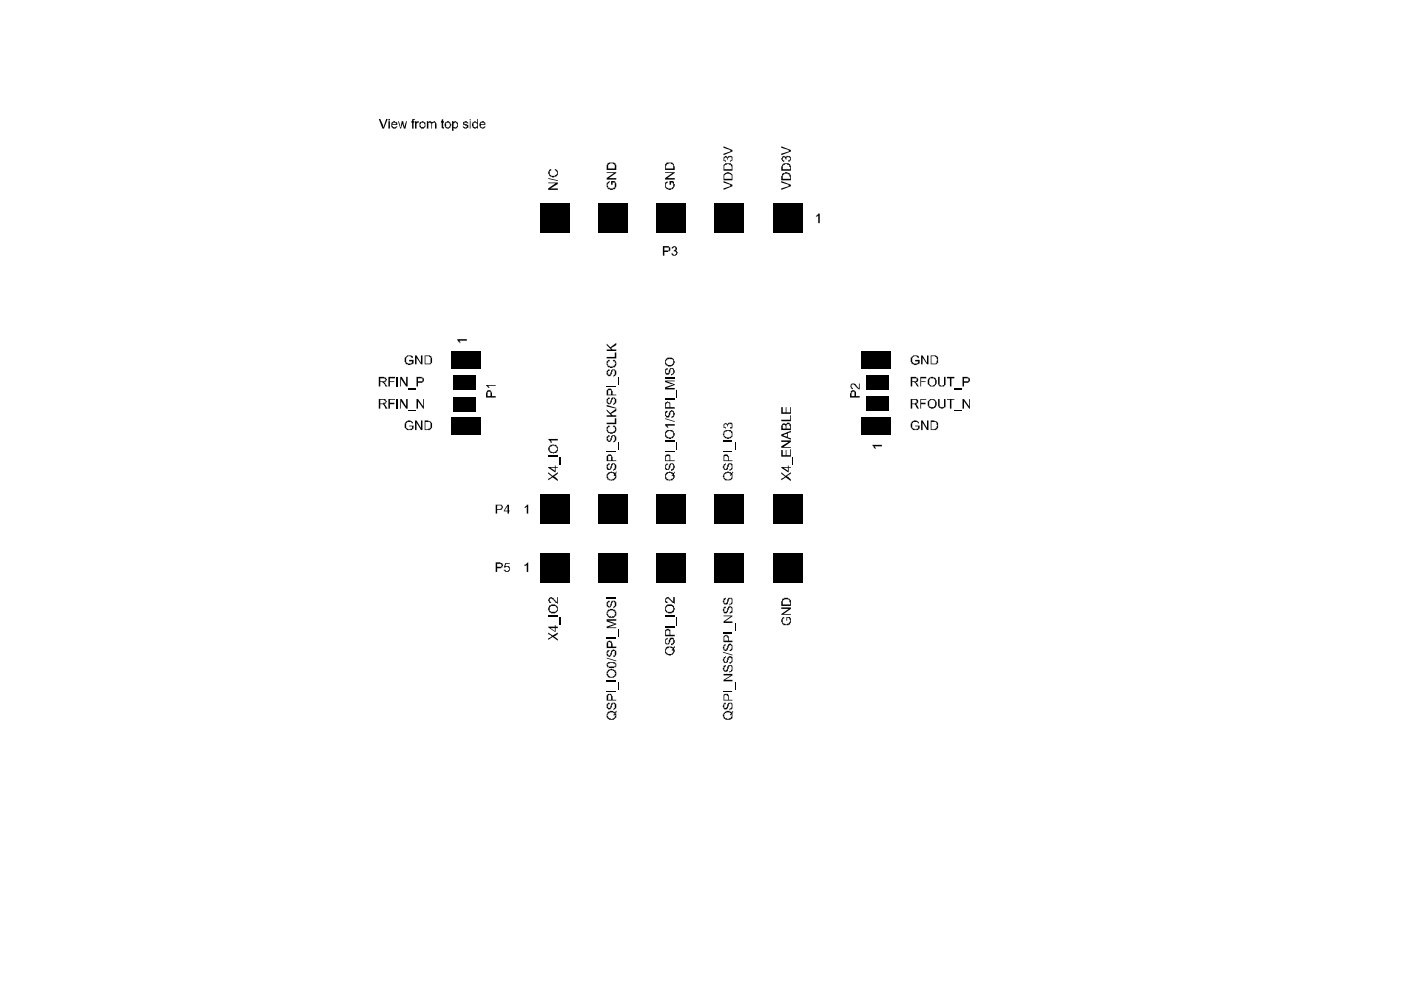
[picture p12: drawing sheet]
<svg xmlns="http://www.w3.org/2000/svg" width="297mm" height="210mm" viewBox="0 0 297 210" stroke-linecap="round" stroke-linejoin="round" font-family="sans-serif">
<g fill="#000">
<path d="M80.3 25.2h.3l.7 1.4v.3l.6-1.7h.3l-.8 2.1h-.3zM84.4 25.7h.1l.4 1.2h.1l.2-1.2h.3l.3 1.2 .3-1.2h.2l-.3 1.6h-.4l-.3-1.1-.3 1.1h-.1zM87.4 25.4l.1-.2h.5v.2h-.3v.3h.1v.3h-.1v1.3h-.3v-1.3h-.2zM88 25.7h.3v.3l.2-.3h.3v.3l-.5 .2v1.1h-.3zM90.5 25.7h.3v.3a.4 .4 0 0 1 .4-.3 .4 .4 0 0 1 .4 .3v-.1h.3v-.2l.5 .2v.3h.1v1.1h-.3v-1.3h-.4v.2h-.2v1.1h-.2v-1.1h-.1v-.2h-.5v1.3h-.3zM93.6 25.4l.4-.2v.5h.1v.3h-.1v.9h.1v.4l-.5-.2v-1.1h-.1zM98.2 25.9l.8-.2 .1 .3h.2v.2l-1-.2 .2 .3 .8 .2v.6h-.2a.6 .6 0 0 1-.9-.2v-.1h-.2h.3v.1h.4v.2l.3-.2v-.3l-.8-.1zM116.4 36l.5-.1v.3h-.4v.3a.63 .63 0 0 0 .8 .8 .78 .78 0 0 0 .8-.8l-.1-.3-.4-.2v-.3v.2a.59 .59 0 0 1 .7 .8v.1a.6 .6 0 0 1-.8 .6v.2h-.5v-.2a.85 .85 0 0 1-.8-1.1h.2zM116.2 38.7h2.1v.3l-1.6 1h1.6v.3h-2.1v-.3l1.6-1.1h-1.6zM116.2 37.8l2.1 .4v.2l-2.1-.5zM128.8 38.7l.3-.2v-.1h.2v.3a.81 .81 0 0 0-.4 1.1h.4v.2a.85 .85 0 0 0 1-.5v-.8h-.4v.5h-.3v-.8h.7v.1h.2v.4h.2v.7h-.2v.4h-.2a.9 .9 0 0 1-1.2 .1l-.3-.1v-.4h-.2v-.7h.2zM128.6 36.5h2.1v.2l-1.6 1.1h1.6v.3h-2.1v-.3l1.6-1.1h-1.6z"/>
<path d="M141 38.7l.5-.2v-.1l.1 .3h-.1a.67 .67 0 0 0-.3 .7 .67 .67 0 0 0 .6 .6h.3a.59 .59 0 0 0 .6-.8l-.1-.5h-.3v.5h-.3v-.8h.7l.2 .5a.6 .6 0 0 1-.2 .9l-.1 .3h-.3v.2h-.5l-.2-.2a.59 .59 0 0 1-.6-.8zM141 36.5h2.1v.2l-1.6 1.1h1.6v.3h-2.1v-.3l1.6-1.1h-1.6zM153.4 33.4l.3-.2v-.1h.3l.2 .3h.1a.5 .5 0 0 1 .7-.3 .5 .5 0 0 1 .3 .6v.3l-.5 .3v-.3h.3v-.2a.41 .41 0 0 0-.1-.4 .41 .41 0 0 0-.5 0l-.2 .4h-.1l-.2-.4-.4 .1v.5h.3v.3l-.5-.1zM153.4 38.4l1.9 .8v.3l-1.9 .8v-.3l1.4-.5v-.2h.3h-.3v-.1l-1.4-.5zM153.4 31l1.9 .8v.3l-1.9 .8v-.3l1.7-.6h-.3v-.2l-1.4-.5zM165.8 33.2l.5-.1 .3 .1v.2a.6 .6 0 0 1 .7-.3 .6 .6 0 0 1 .4 .7l-.3 .5h-.2l-.1-.3 .4-.2-.1-.4a.41 .41 0 0 0-.5 0 .41 .41 0 0 0-.2 .4h-.1l-.2-.4a.35 .35 0 0 0-.4 .1 .35 .35 0 0 0 .1 .5h.2v.3a.82 .82 0 0 1-.7-.8h.2zM165.6 38.4l2.1 .8v.3l-2.1 .8v-.3l1.9-.7-1.9-.6zM165.6 31l2.1 .8v.3l-2.1 .8v-.3l1.9-.6-1.9-.7zM142.4 52.5l.5-.3a.59 .59 0 0 1 .6 .8l-.3 .1 .5 .3a.78 .78 0 0 1-.8 .8h-.3l-.2-.5h-.1l.3-.1a.42 .42 0 0 0 .5 .4 .42 .42 0 0 0 .3-.6h-.2v-.1h-.5a.55 .55 0 0 0 .5-.4 .55 .55 0 0 0-.1-.6l-.5 .3v.2zM173 45.8h.2l.3-.5h.3v2h-.3v-1.5l-.5 .1v.2zM85.8 75.8l.3-.1a.81 .81 0 0 1 1.1-.3l.3 .1-.1 .5a.67 .67 0 0 0-.9-.5 .67 .67 0 0 0-.4 1v.3a.97 .97 0 0 0 1.3 .1v-.3h-.7v-.3h1v.8l-.6 .1v.2l-1-.2-.1-.4h-.2zM88 75.4h.3l1 1.5v-1.5h.3v1.8h-.3l-1-1.4v1.4h-.3z"/>
<path d="M96.9 71.9h2.1v.3h-1.6l.2 .5h.1h-.3v-.2l-.3-.1zM128.6 78.7l.3-.2v-.2h.4v.4h-.4v.3h-.1l.1 .4h.5l.2-.7a.5 .5 0 0 1 .4-.4 .5 .5 0 0 1 .5 .4h.2a.84 .84 0 0 1-.5 1l-.2 .2v-.3a.67 .67 0 0 0 .2-1.1h-.3l-.2 .5a.63 .63 0 0 1-.8 .7v-.1a.7 .7 0 0 1-.3-.9zM128.6 76.6l.3-.1v-.2h.4v.3h-.4l-.1 .5a.89 .89 0 0 0 .8 .6 .89 .89 0 0 0 .9-.6l-.2-.5-.4-.1 .1-.2a.59 .59 0 0 1 .7 .8 .63 .63 0 0 1-.8 .8v.1h-.5l-.6-.3v-.3h-.2zM128.6 72.9l.8 .7 1.3-.9v.5l-1.1 .6 .3 .3h.8v.3h-2.1v-.3h1l-1-.9zM128.6 75.7h1.7v-1h.4v1.3h-2.1zM141 78.3l.3-.1v-.2h.2l.1 .3h-.1a.4 .4 0 0 0-.3 .4 .4 .4 0 0 0 .3 .4v.2v-.2l.3-.1v-.5h.2l.1-.5h.6l.2 .3a.65 .65 0 0 1 .1 .7 .65 .65 0 0 1-.6 .4v.2h-.1v-.3h.1a.7 .7 0 0 0 .3-1h-.1v-.1l-.5 .1-.1 1a.6 .6 0 0 1-1-.2zM193.1 75.8l.3-.1a.81 .81 0 0 1 1.1-.3l.3 .1-.1 .5a.67 .67 0 0 0-.9-.5 .67 .67 0 0 0-.4 1 .6 .6 0 0 0 .8 .6h.3l.2-.5h-.7v-.3h1v.8l-.5 .1a.79 .79 0 0 1-1.1-.1h-.2v-.3h-.1zM195.3 75.4h.3l.9 1.5v-1.5h.4v1.8h-.4l-.9-1.4v1.4h-.3zM82.4 79.9h1.4v.3h-1.1v.6h.9v.2h-.9v.9h-.3zM82.4 84.6h1.4v.2h-1.1v.6h.9v.3h-.9v.9h-.3zM84.9 79.9h.3l.9 1.6v-1.6h.3v2h-.3l-1.1-1.5v1.5h-.1zM84.9 84.6h.3l.9 1.6v-1.6h.3v2h-.3l-1.1-1.5v1.5h-.1z"/>
<path d="M86.6 82.3h1.6v.3h-1.6zM86.6 87h1.6v.1h-1.6zM86 89.5l.4-.2v-.2h.7v.2l.4 .2v.3l-.3-.2v-.1a.79 .79 0 0 0-1.1 .6v.3a.6 .6 0 0 0 .8 .6l.5-.1v-.5h-.7v-.2h1v.7h-.2a.81 .81 0 0 1-1.1 .3l-.3-.2v-.1a.81 .81 0 0 1-.3-1.1h.2zM88 89.1h.3l1 1.6v-1.6h.3v2.1h-.3l-1-1.6v1.6h-.3zM88.3 84.6h.3l1.1 1.6v-1.6h.2v2h-.2l-1.1-1.5v1.5h-.3zM103.1 81.6h2v.2h-1.6l.3 .5h-.3zM116.2 93.1h2.1v.3h-1.6h.2l.1 .3v.1h-.3v-.3l-.5-.3zM118.6 97h.3v1.5h-.3zM128.6 98.5l.3-.1v-.2h.4v.3h-.4v.4h-.1l.1 .4 .4 .2v-.2h.1v-.4h.2v-.5l.4-.2a.59 .59 0 0 1 .7 .8l-.2 .6-.5 .2v-.3a.7 .7 0 0 0 .3-1l-.3-.1-.3 .5a.63 .63 0 0 1-.8 .7h-.1l-.2-.3zM128.6 92.6l.3-.2v-.1h.4v.3h-.4v.3h-.1l.3 .6 .3-.1 .2-.8a.5 .5 0 0 1 .4-.3 .5 .5 0 0 1 .5 .3h.2a.84 .84 0 0 1-.5 1.1l-.2 .1v-.3a.7 .7 0 0 0 .3-.9l-.4-.2-.2 .5a.63 .63 0 0 1-.8 .8v-.2a.7 .7 0 0 1-.3-.9zM128.6 90.6l.3-.2v-.2h.4v.4h-.4v.3h-.1a.78 .78 0 0 0 .8 .8h.4l.5-.7-.2-.4-.4-.2 .1-.2a.59 .59 0 0 1 .7 .8 .59 .59 0 0 1-.7 .8 .75 .75 0 0 1-1.1-.1h-.1l-.2-.4zM128.6 84.6l.3-.2v-.1h.4v.3h-.4v.3h-.1l.1 .5 .4 .1v-.1h.1v-.5h.2v-.5l.3-.1a.72 .72 0 0 1 .8 .6 .72 .72 0 0 1-.5 .8v.2h-.2v-.4a.7 .7 0 0 0 .3-.9l-.3-.2-.3 .5a.63 .63 0 0 1-.8 .8 1.03 1.03 0 0 1-.3-1.1z"/>
<path d="M128.6 86.8l.8 .8 1.3-1v.5l-1.1 .6 .3 .4h.8v.3h-2.1v-.3h1l-1-1zM128.6 89.6h1.7v-.9h.4v1.2h-2.1zM128.6 85.9l2.1 .6v.1l-2.1-.4zM131 93.8h.1v1.6h-.1zM131 79.9h.1v1.6h-.1zM141 98.5h.2l.1-.3h.2l.1 .3h-.1a.48 .48 0 0 0-.3 .6 .48 .48 0 0 0 .4 .4v-.2h.2l.2-.9h.1v-.2h.5a.82 .82 0 0 1 .4 .9 .82 .82 0 0 1-.7 .7v-.3h.1a.7 .7 0 0 0 .3-1l-.4-.1-.3 1.1h-.2v.1h-.5a.81 .81 0 0 1-.3-1.1zM141 87.3h.2v-.2l.4 .2-.4 .3v.3a.31 .31 0 0 0 .3 .3 .31 .31 0 0 0 .3-.3 .81 .81 0 0 1 .8-.9v.1h.1a.76 .76 0 0 1 0 1.3v.1h-.4v-.1a.62 .62 0 0 0 .5-.5 .62 .62 0 0 0-.2-.6l-.5 .1-.1 .8a.4 .4 0 0 1-.4 .3 .4 .4 0 0 1-.4-.3h-.2zM141 89.9h2.1v.3h-1.6l.1 .5h.2h-.3l-.3-.5h-.2zM141 88.7l2.1 .6v.2l-2.1-.7zM141 80.7h2.1v.1h-1.8l1.8 .7v.1l-1.8 .7h1.8v.3h-2.1v-.5l1.7-.5-1.7-.6zM143.4 93.8h.1v1.6h-.1zM143.4 82.7h.1v1.6h-.1z"/>
<path d="M153.4 98.5l.5-.3v.3l-.3 .2v.6h.1v.2l.5-.3v-.3a.65 .65 0 0 1 .9-.7l.2 .5a.84 .84 0 0 1-.5 1.1h-.1v-.3a.57 .57 0 0 0 .5-.5 .57 .57 0 0 0-.4-.6l-.3 .1v.5h-.2v.5h-.1v.1h-.6v-.1h-.2v-.3h-.1zM153.4 95.7h1.9v.2h-1.9zM153.4 93.4h1.9v.3h-1.9zM153.4 89.9l.5-.3v.2l.4 .1a.5 .5 0 0 1 .7-.3 .5 .5 0 0 1 .3 .6v.5l-.5 .2v-.3h.3v-.7l-.4-.1v.1l-.4 .2v.3h-.1l-.2-.5h-.3l-.1 .2v.5h.3v.3h-.2v-.2h-.3zM155.8 93.8h.1v1.6h-.1zM165.6 95.4h.4v1.1h.6v-1.1h.1v1.1h.8v-1.2h.2v1.5h-2.1zM165.6 86.3h.4v1.1h.6v-1.1h.1v1.1h.8v-1.1h.2v1.4h-2.1zM165.6 89h1.9v-.9h.2v1.2h-2.1zM165.6 93.4h2.1v.3l-1.6 1.1h1.6v.1h-2.1v-.3l1.6-.9h-1.6zM168 97h.2v1.5h-.2zM180.4 81.5a.78 .78 0 0 1 1.2 .4l.5 .4v-1h.2v1.3l-.5-.2-.2-.3h-.1a.82 .82 0 0 0-.8-.6v.1h-.2v.5l.4 .2v.3l-.4-.2-.1-.5h-.2zM184.9 94.3h2.1v.3h-1.6l.2 .3h.1v.2h-.3l-.2-.5-.3-.1z"/>
<path d="M193.2 89.5l.5-.2v-.2h.6v.2l.5 .2v.3h-.1a.67 .67 0 0 0-1.1-.2l-.2 .3a.7 .7 0 0 0 .3 1h.2v.1l.8-.1v-.5h-.7v-.2h1v.7h-.2a.81 .81 0 0 1-1.1 .3l-.3-.2-.2-.3a1.02 1.02 0 0 1 0-1.1zM195.1 79.9h1.3v.3h-1.1v.6h.9v.2h-.9v.9h-.2zM195.1 84.6h1.3v.2h-1.1v.6h.9v.3h-.9v.9h-.2zM195.3 89.1h.3l.9 1.6v-1.6h.4v2.1h-.4l-.9-1.6v1.6h-.3zM198.9 79.9h.3v1.6a.5 .5 0 0 0 .6 .3 .5 .5 0 0 0 .4-.6v-1.3h.3v1.3a.81 .81 0 0 1-.7 .8 .81 .81 0 0 1-.9-.5zM198.9 84.6h.3v1.4a.5 .5 0 0 0 .6 .3 .5 .5 0 0 0 .4-.6v-1.1h.3v1.7h-.2a.78 .78 0 0 1-.9 .3 .78 .78 0 0 1-.5-.7zM200.8 79.9h1.5v.3h-.6v1.7h-.3v-1.7h-.6zM202.3 82.3h1.6v.3h-1.6zM200.8 84.6h1.5v.2h-.6v1.8h-.3v-1.8h-.6zM202.3 87h1.6v.1h-1.6zM204.1 84.6h.3l1.1 1.6v-1.6h.1v2h-.1l-1.1-1.5v1.5h-.3zM107.1 119.4h1v.1h-.8l-.2 .5a.7 .7 0 0 1 1 .3 .67 .67 0 0 1-.4 .9 .67 .67 0 0 1-.9-.4h.3a.4 .4 0 0 0 .5 .3 .4 .4 0 0 0 .3-.5l-.1-.4-1 .1z"/>
<path d="M111.2 107.5h.2l.3-.5h.3v1.9h-.3v-1.6l-.2 .3h-.3zM116.2 100.1l1 .8 1.1-.8v.3l-.8 .5v.2l.8 .6v.3l-1.1-.8-1 .6v-.3l.8-.4v-.2l-.8-.5zM165.6 100.1l1 .8 1.1-.8v.3l-.8 .5v.2l.8 .6v.3l-1.1-.8-1 .6v-.3l.8-.4v-.2l-.8-.5zM111.2 119.7h.3v-.2l.5-.3v2.1h-.3v-1.6v.2l-.3 .1h-.2zM116.4 126.8h.3v-.2l.6 .2 .5 .7 .3 .2v-1.1h.2v1.4l-.5-.2-.5-.7-.4-.2a.4 .4 0 0 0-.4 .4 .4 .4 0 0 0 .4 .4v.1h-.2a.55 .55 0 0 1-.4-.3 .55 .55 0 0 1 .1-.6zM116.2 134.1l1 .6 1.1-.6v.3l-.8 .5v.2l.8 .4v.3l-1.1-.7-1 .6v-.3l.8-.5-.8-.5zM118.6 131h.3v1.5h-.3zM128.8 137.9h.5l-.2 .3-.3 .1v.4h.1v.3h.5l.2-1 .3-.1v-.2a.63 .63 0 0 1 .8 .8 .59 .59 0 0 1-.7 .8v-.3h.3v-1h-.4l-.2 .5a.82 .82 0 0 1-.6 .8l-.2-.2a.67 .67 0 0 1-.1-1.1zM128.8 127.5l.5-.1v.3h-.4v.3h-.1l.3 .6 .3-.1 .2-.8a.5 .5 0 0 1 .4-.3 .5 .5 0 0 1 .5 .3h.2a.84 .84 0 0 1-.5 1.1v.1h-.2v-.3a.7 .7 0 0 0 .3-.9l-.4-.2-.2 .5a.63 .63 0 0 1-.8 .8 .97 .97 0 0 1-.1-1.3zM128.6 131.3h2.1v.3h-1.8l1.8 .6v.2l-1.8 .6h1.8v.2h-2.1v-.3l1.7-.7-1.7-.4zM131 133.5h.1v1.6h-.1zM141 135.5l.5-.3 .1 .3-.4 .2v.5a.31 .31 0 0 0 .3 .3 .31 .31 0 0 0 .3-.3l.2-.8h.1v-.2h.5a.82 .82 0 0 1 .4 .9 .82 .82 0 0 1-.7 .7v-.3h.1a.7 .7 0 0 0 .3-1h-.4l-.3 1-.5 .1v.2v-.2l-.5-.1z"/>
<path d="M141 126.9h.2l.1-.3h.5l.5 .6 .4 .3v-.9h.4v1.4l-.5-.2-.8-.9h-.5v.2h-.1v.3l.4 .3-.4 .1v-.1h-.2zM143.4 130.8h.1v1.7h-.1zM153.4 139.4l.5-.3v.3l-.3 .2v.6h.1v.2h.3l.2-.6a.6 .6 0 0 1 .8-.7l.3 .2v.3a.7 .7 0 0 1-.3 .9v.2h-.3v-.3l.4-.2v-.6h-.1v-.2h-.5l-.2 .8a.49 .49 0 0 1-.5 .3 .49 .49 0 0 1-.4-.4h-.1zM153.4 136.8l.5-.2v.2l-.3 .1v.8h.4l.2-.5a.78 .78 0 0 1 .8-.7v.1a.81 .81 0 0 1 .3 1.1l-.3 .3h-.3l.3-.4h.1v-.5a.31 .31 0 0 0-.3-.3 .31 .31 0 0 0-.3 .3l-.2 .3a.48 .48 0 0 1-.2 .5 .48 .48 0 0 1-.5 0h-.2l-.1-.5zM153.4 128.8l.5-.2v.3h-.3v.8h.4l.3-1.1h.4v-.1l.3 .1a.81 .81 0 0 1 .3 1.1v.2l-.6 .1 .3-.4h.1v-.5a.31 .31 0 0 0-.3-.3 .31 .31 0 0 0-.3 .3l-.2 .3a.6 .6 0 0 1-.7 .6l-.3-.6zM153.4 126.9l.5-.1v.3h-.2a.6 .6 0 0 0 .2 .9v-.2l.3-.1v-.3a.65 .65 0 0 1 .9-.6l.2 .4a.7 .7 0 0 1-.3 1l-.3 .1v-.3h.3a1.02 1.02 0 0 0 0-1.1l-.5 .2v.4h-.2v.5h-.1v.2h-.6v-.2h-.2v-.3h-.1zM153.4 134h1.9v.3h-1.9zM153.3 138.2l2 .6v.2l-2-.7zM153.4 130.5h1.9v.2l-1.6 1.1h1.6v.3h-1.9v-.3l1.6-1.1h-1.6zM155.8 132.2h.1v1.6h-.1zM165.8 131l.5-.2v.3h-.3v.2a.7 .7 0 0 0 .3 .9l.3 .2h.3v-.2a.55 .55 0 0 0 .6-.3 .55 .55 0 0 0-.1-.6l-.2-.3h-.3v.6h-.2v-.8h.8l.2 .3v1h-.2v.3l-.6 .1a.7 .7 0 0 1-.9-.3h-.2v-.3h-.2zM165.6 128.8h2.1v.3l-1.6 1.1h1.6v.2h-2.1v-.2l1.6-1.1h-1.6z"/>
<path d="M128.6 149.3l.3-.1v-.2h.4v.3h-.4v.3h-.1l.1 .5h.5l.2-.8a.5 .5 0 0 1 .4-.3 .5 .5 0 0 1 .5 .3h.2a.84 .84 0 0 1-.5 1.1l-.2 .2v-.3a.7 .7 0 0 0 .3-1l-.4-.1-.2 .4a.63 .63 0 0 1-.8 .8v-.1a.7 .7 0 0 1-.3-1zM128.6 139.4l2.1 .7v.1l-2.1-.6zM131 144.6h.1v1.6h-.1zM153.4 149.2l.5-.2v.3h-.3v.8h.4l.2-.5a.65 .65 0 0 1 .9-.6l.2 .5a.7 .7 0 0 1-.3 .9l-.3 .2v-.3h.1a.57 .57 0 0 0 .4-.7 .57 .57 0 0 0-.5-.4l-.4 .7a.47 .47 0 0 1-.4 .5 .47 .47 0 0 1-.5-.5h-.1zM153.4 141.2l.5-.2v.3h-.2a.6 .6 0 0 0 .2 1v-.2l.3-.2v-.3a.65 .65 0 0 1 .9-.6l.2 .5a.7 .7 0 0 1-.3 .9l-.3 .2v-.3h.3a1.02 1.02 0 0 0 0-1.1l-.5 .1v.5h-.2v.5h-.1v.1h-.6v-.1h-.2v-.4h-.1zM153.4 146.5h1.9v.1h-1.9zM153.4 142.9h1.9v.3l-1.6 .9h1.6v.4h-1.9v-.4l1.6-.9h-1.6zM155.8 144.6h.1v1.6h-.1z"/>
<path d="M82.4 25.2h.3v.3h-.3zM82.4 25.7h.3v1.6h-.3z"/>
<path d="M83.3 26l-.2 .3h.8v-.3zM83 26l.4-.3 .7 .2v.1h.1v.5h-1.1v.1l.2 .3h.3v.2l.3-.2v-.1h.3a.67 .67 0 0 1-.8 .4 .67 .67 0 0 1-.4-.9z"/>
<path d="M89.3 26v.3h-.2l.2 .6h.3v.2v-.2h.3a.6 .6 0 0 0-.2-.9zM88.9 26l.5-.1v-.2a.63 .63 0 0 1 .8 .8 .66 .66 0 0 1-.7 .8 .66 .66 0 0 1-.6-1z"/>
<path d="M94.6 26v.9l.5 .2 .1-.3h.2v-.6h-.2v-.2zM94.4 25.9h.3v-.2a.83 .83 0 0 1 .8 .5 .83 .83 0 0 1-.1 .9 .6 .6 0 0 1-1-.2v-.1h-.1z"/>
<path d="M95.8 25.7h.4v.3a.4 .4 0 0 1 .3-.3 .4 .4 0 0 1 .4 .3h.2v.2a.7 .7 0 0 1-.3 .9v.2h-.5v-.2h-.1v.6h-.4zM96.2 26.2v.3a.41 .41 0 0 0 .1 .4 .41 .41 0 0 0 .5 0 .69 .69 0 0 0-.3-1l-.2 .3z"/>
<path d="M99.6 25.2h.2v.3h-.2zM99.6 25.7h.2v1.6h-.2z"/>
<path d="M100.2 25.9l.7-.2v.2l.3 .1v-.8h.1v2.1h-.1v-.4a.49 .49 0 0 1-.6 .4 .49 .49 0 0 1-.4-.5h-.1zM100.4 26v.3a.46 .46 0 0 0 .1 .6 .46 .46 0 0 0 .5 0 .6 .6 0 0 0-.1-.9z"/>
<path d="M102 26v.3h.7l-.1-.3zM101.8 25.9l.5-.2a.59 .59 0 0 1 .6 .8h.2h-1.1v.4h.3v.2l.6-.3-.3 .5-.8-.2v-.3h-.2z"/>
<path d="M128.9 34.9v.8h1.4v-.8h-.1a.63 .63 0 0 0-1.1 0zM128.8 34.6l.3-.1h.9a.82 .82 0 0 1 .7 .8v.7h-2.1v-1.1h.2z"/>
<path d="M141.3 34.9v.2h-.1v.6h1.5v-.8l-.3-.1a.79 .79 0 0 0-1.1 .1zM141 34.8h.2a.81 .81 0 0 1 1.1-.3 .59 .59 0 0 1 .6 .8h.2v.7h-2.1z"/>
<path d="M153.7 37v.1h-.1v.8h1.5v-.8h-.1a.89 .89 0 0 0-1.3-.1zM153.4 37h.2a.89 .89 0 0 1 1.5 0h.2v1.2h-1.9z"/>
<path d="M153.7 34.9v.2h-.1v.8h1.5v-.6h-.1v-.2a.75 .75 0 0 0-1.1-.2zM153.4 34.9h.2a.81 .81 0 0 1 1.1-.3 .59 .59 0 0 1 .6 .8v.8h-1.9z"/>
<path d="M166 37.1v.8h1.5l-.1-.9h-.3v-.2a.7 .7 0 0 0-1 .3zM165.8 36.8l.6-.1v-.2h.5l.2 .2a.59 .59 0 0 1 .6 .7v.8h-2.1z"/>
<path d="M166 35.1v.8h1.5v-.5h-.1l-.2-.5-.8-.1v.1zM165.8 34.9h.2a.81 .81 0 0 1 1.1-.3 .84 .84 0 0 1 .6 1v.6h-2.1v-.9h.2z"/>
<path d="M140.9 52.5v.6h.9v-.6zM140.5 52.2h1a.59 .59 0 0 1 .6 .8l-.1 .3h-.4v.1h-.7v.8h-.4z"/>
<path d="M90.2 75.5v1.6h.8a.81 .81 0 0 0 .3-1.1l-.3-.5zM90 75.4h1a.84 .84 0 0 1 .6 .9v.3a.6 .6 0 0 1-.8 .6h-.8z"/>
<path d="M141.3 76.3a.76 .76 0 0 0 .1 .9 .76 .76 0 0 0 .9 .2h.1v-.2a.7 .7 0 0 0 .3-.9l-.7-.3v.1h-.5v.2zM141 76.3h.2v-.2a1.34 1.34 0 0 1 1.5-.1 1.08 1.08 0 0 1 .1 1.2 1.08 1.08 0 0 1-1.2 .5v-.1a.59 .59 0 0 1-.6-.8z"/>
<path d="M197.5 75.5v1.6h.9v-.2h.2v-.4h.1l-.1-.7-.3-.1v-.2zM197.3 75.4h.8a.68 .68 0 0 1 .7 .2 .68 .68 0 0 1 .1 .7v.3a.6 .6 0 0 1-.8 .6h-.8z"/>
<path d="M80.6 80.2v.6h.8a.31 .31 0 0 0 .3-.3 .31 .31 0 0 0-.3-.3zM80.3 79.9h1.1l.5 .2v.3h.1l-.1 .4-.5 .2 .8 .9h-.5l-.1-.4h-.2l-.3-.5h-.5v.9h-.3z"/>
<path d="M80.6 84.8v.7l1.1-.1v-.5h-.3v-.1zM80.3 84.6h1.4v.2h.2l.1 .4h-.1v.3l-.5 .2 .3 .2 .5 .7h-.5l-.4-.9h-.7v.9h-.3z"/>
<path d="M88.6 80.2v.6h1v-.6zM88.3 79.9h1.1v.2l.5 .1v.3a.6 .6 0 0 1-.8 .7h-.5v.7h-.3z"/>
<path d="M90.2 89.5v1.5h.6v-.1h.2a.81 .81 0 0 0 .3-1.1l-.2-.3zM90 89.1h.8v.2h.2a.59 .59 0 0 1 .6 .8v.3a.81 .81 0 0 1-.9 .8h-.7z"/>
<path d="M103.4 83.2v.8h.6v-1h-.5zM103.4 82.7h.6l.2 .5h.1v.8h.8v.3h-2v-1.1h.1z"/>
<path d="M116.5 94.8v.8h.2v.1a.9 .9 0 0 0 1.3-.1v-.2h.1l-.1-.8-1-.1v.1zM116.4 94.6h.1l.2-.3h.5v-.1h.1v.1h.5a1.1 1.1 0 0 1 .3 1.6h-.1v.1h-.5a.7 .7 0 0 1-1-.3 .75 .75 0 0 1-.1-1.1z"/>
<path d="M116.7 99.2l.9 .6v-.6zM116.2 99h1.4v-.3h.2v.3h.5v.2h-.5v.9h-.2l-1.4-.9z"/>
<path d="M128.9 96.7v.9h.7v-.9zM128.8 96.5h.1v-.1h.7l.1 .4h.2v.8h.8v.2h-2.1v-1.1h.2z"/>
<path d="M128.9 82.7v1h.7v-1zM128.6 82.7l.3-.1v-.2h.7l.1 .5h.2v.8h.8v.1h-2.1z"/>
<path d="M141.3 96.7v.1h-.1v.8h.8v-.8l-.2-.1zM141 96.7a.57 .57 0 0 1 .7-.4 .57 .57 0 0 1 .4 .7v.6h1v.2h-2.1z"/>
<path d="M141.3 91.7v.1h-.1v.5h.1v.3h.3v.2a.7 .7 0 0 0 1-.4h.1a.7 .7 0 0 0-.3-.9l-.6-.2zM141.2 91.3l.6-.1a.7 .7 0 0 1 .9 .3h.2v.2a.6 .6 0 0 1-.2 .9l-.1 .3h-.3v.2h-.5v-.2h-.2a.6 .6 0 0 1-.6-.8z"/>
<path d="M141.3 85.4l-.1 .9h.8v-.8h-.2v-.1zM141 85.4l.5-.2v-.1l.5 .1v.2h.1v.9h1v.3h-2.1z"/>
<path d="M153.7 96.7l-.1 .1v.8h.7l-.1-.9zM153.4 96.5a.65 .65 0 0 1 .7-.1 .65 .65 0 0 1 .4 .6v.6h.8v.2h-1.9z"/>
<path d="M153.7 91.5v.2h-.1a.84 .84 0 0 0 .4 1.1h.3a.63 .63 0 0 0 .8-.8l-.1-.3a.75 .75 0 0 0-1.1-.2zM153.4 91.5l.5-.3h.3a.7 .7 0 0 1 .9 .3h.2v.3a.7 .7 0 0 1-.3 1 .78 .78 0 0 1-1.3 0l-.3-.2-.1-.5v-.1h.1z"/>
<path d="M166 92.3l.9 .3v-.6zM165.6 92.1l2.1-.8v.4l-.6 .1v1l.6 .1v.3l-2.1-.8z"/>
<path d="M166 90.1v.8h.6v-.7h-.2l-.1-.3v.2zM166.7 90.1v.8h.8l-.1-1h-.5v.2zM165.8 89.9h.2v-.1h.4l.2 .3 .1-.3 .4-.2a.59 .59 0 0 1 .6 .8v.8h-2.1v-1z"/>
<path d="M166.1 99.2l1 .6v-.6zM165.6 99h1.5v-.3h.1v.3h.5v.2h-.5v.9h-.1l-1.5-.9z"/>
<path d="M180.5 83.2v.8h.7v-1h-.5v.2zM180.4 82.9l.5-.2a.59 .59 0 0 1 .6 .8v.5h.8v.3h-2.1z"/>
<path d="M193.4 80.2v.6h.8l.1-.1v-.5zM193.1 79.9h1.1v.2l.5 .1v.6l-.5 .2v.2l.3 .1 .3 .6h-.3l-.6-.9h-.5v.9h-.3z"/>
<path d="M193.4 84.8v.7l.9-.1v-.5h-.1v-.1zM193.1 84.6h1.2a.51 .51 0 0 1 .4 .5 .51 .51 0 0 1-.4 .4v.2h-.1h.1l.5 .9h-.3l-.3-.6a.6 .6 0 0 0-.8-.3v.9h-.3z"/>
<path d="M197.2 80.2l-.2 .5a.7 .7 0 0 0 .3 .9v.2a.8 .8 0 0 0 1-.6 .8 .8 0 0 0-.7-1zM196.9 80.2l.6-.3a1.1 1.1 0 0 1 1 .6 1.1 1.1 0 0 1-.1 1.1h-.1a.81 .81 0 0 1-1.1 .3l-.2-.3a.81 .81 0 0 1-.3-1.1z"/>
<path d="M197 85.1v.3a.63 .63 0 0 0 0 .7 .63 .63 0 0 0 .6 .2h.4a1.16 1.16 0 0 0 .3-1.2h-.2l-.1-.3h-.7l-.1 .3zM197 84.8l.3-.2a.7 .7 0 0 1 1 .3h.1v.2a.89 .89 0 0 1-.1 1.2v.2h-.2a.95 .95 0 0 1-1 0 .95 .95 0 0 1-.4-1v-.4l.3-.2z"/>
<path d="M197.5 89.5v1.5l.9-.1 .3-.7v-.1h-.1v-.5h-.2v-.1zM197.3 89.1h.8v.2h.2a.59 .59 0 0 1 .6 .8l-.2 .9h-.3v.2h-1.1z"/>
<path d="M204.4 80.2v.6h.9v-.6zM204.1 79.9h1.1v.2l.4 .1v.3a.6 .6 0 0 1-.7 .7h-.5v.7h-.3z"/>
<path d="M105.4 119.5v.7h.8l.1-.2-.1-.5zM105.1 119.2h.9a.82 .82 0 0 1 .7 .8h-.2v.3h-.3v.2h-.8v.8h-.3z"/>
<path d="M105.4 107.2v.8h.6a.4 .4 0 0 0 .3-.5 .4 .4 0 0 0-.4-.3zM105.1 107h1.2l.4 .5-.4 .6h-.9v.8h-.3z"/>
<path d="M107.6 107.3l-.6 1h.6zM107.6 107h.3v1.3h.2v.1h-.2v.5h-.3v-.5h-.8z"/>
<path d="M128.9 100.6l-.1 .5h.1v.3l.4 .1v.2h.6v-.2l.4-.1 .2-.5h-.2v-.2v.2h-.3l.2-.3h.1h-.1a.63 .63 0 0 0-1.1 0zM128.6 100.6h.2l.3-.5 .5-.1 .7 .3h.2l.2-.3 .1 .1h-.1v.3h-.2v.2h.2a.84 .84 0 0 1-.5 1.1v.1h-.5l-.1 .2v-.2l-.8-.1v-.3h-.2z"/>
<path d="M141.3 100.6l-.1 .3a.81 .81 0 0 0 .9 .8l.6-.3v-.7v.2h-.3l.2-.5-1-.1v.1zM141.2 100.3l.8-.3 .9 .3v-.3l.2 .1-.2 .5a.88 .88 0 0 1-.6 1.2l-.3 .2v-.2h-.4a.59 .59 0 0 1-.6-.7z"/>
<path d="M153.6 100.6v.8l.4 .1v.2h.3a.78 .78 0 0 0 .8-.8v-.2l-.3 .2 .2-.5h-.3v-.1h-.7v.1zM153.4 100.4h.2l.1-.3h.5v-.1l.8 .1v.2h.1l.2-.3 .1 .1v.2h-.1v.4a.84 .84 0 0 1-.5 1.1h-.5v.2v-.2h-.3a.55 .55 0 0 1-.6-.6l-.1-.1z"/>
<path d="M116.5 128.8a.63 .63 0 0 0 .1 .7 .63 .63 0 0 0 .6 .2h.1a.66 .66 0 0 0 .8-.7 .66 .66 0 0 0-.9-.5h-.3zM116.4 128.5l.3-.2a1.27 1.27 0 0 1 1.3 0v.2a.81 .81 0 0 1 .3 1.1h-.2a1.02 1.02 0 0 1-1.7 0v-.2h-.2z"/>
<path d="M116.7 133.2l.9 .6v-.6zM116.2 132.9h1.4v-.4h.2v.4h.5v.3h-.5v.8h-.2l-1.4-1z"/>
<path d="M128.8 129.9l.1 .6 .8 .3v-.1h.5v-.2h.1v-.3h.2l-.2-.5a.83 .83 0 0 0-1.4 .2zM128.8 129.4h.1a.9 .9 0 0 1 1.3-.1l.3 .1v.3h.2a.7 .7 0 0 1-.4 1 .81 .81 0 0 1-1 .3h-.2v-.2a.78 .78 0 0 1-.3-1.2z"/>
<path d="M128.9 136.2v.9h.7v-.8h-.2v-.1zM128.8 136l.3-.2a.78 .78 0 0 1 .8 .8v.5h.8v.3h-2.1v-1.1z"/>
<path d="M141.3 137.6a.76 .76 0 0 0 .1 .8 .76 .76 0 0 0 .9 .3l.4-.4v-.6l-.1 .3-.2-.1 .2-.5-.8-.2v.2zM141.2 137.2l.3-.1h.9l.3 .1v.2l.2-.5 .2 .2-.2 .5a.6 .6 0 0 1-.2 .9l-.1 .3h-.3v.2h-.5l-.2-.2a.6 .6 0 0 1-.6-.8z"/>
<path d="M141.3 133.6v.2h-.1v.8h.8v-.8h-.2v-.2zM141 133.6l.3-.1v-.2l.8 .2v1.1h1v.3h-2.1z"/>
<path d="M141.3 128.6a.77 .77 0 0 0 .4 1.2 .77 .77 0 0 0 1-.7 .88 .88 0 0 0-1.2-.6v.1zM141 128.6h.2v-.1a1.34 1.34 0 0 1 1.5-.2v.2a.78 .78 0 0 1 0 1.2v.2h-.3v.1h-.8v-.1h-.3l-.1-.3h-.2z"/>
<path d="M153.7 134.9v.2h-.1v.7h.7l-.1-.9zM153.4 134.9l.5-.3 .4 .1v.2h.2v.9h.8v.4h-1.9z"/>
<path d="M166 127.4v.8h1.5l-.1-.8a.81 .81 0 0 0-1.1-.3v.1zM165.8 127.1l.5-.2v-.1h.8v.1a.6 .6 0 0 1 .6 .8v.8h-2.1z"/>
<path d="M128.8 151.5v.3h.1l.2 .5 .8 .1v-.1l.4-.2v-.3h.2l-.2-.3v.2h-.3l.3-.5h-.3v-.2a.85 .85 0 0 0-1.1 .5zM128.8 151h.1a.89 .89 0 0 1 1.3-.1l.1 .1h.2v-.3l.3 .2h-.1v.3h-.2v.1h.2a.7 .7 0 0 1-.4 1 .81 .81 0 0 1-1 .3 .84 .84 0 0 1-.7-.9z"/>
<path d="M128.9 142.4l-.1 .5h.1v.3h.2a.63 .63 0 0 0 1.1 0h.1v-.3h.2v-.2h-.2a.6 .6 0 0 0-.7-.6h-.3l-.2 .3zM128.6 142.4h.2l.3-.5 .5-.1 .4 .1a.83 .83 0 0 1 .7 .8 .83 .83 0 0 1-.5 .8v.2h-.3a.98 .98 0 0 1-1-.3 .98 .98 0 0 1-.3-1z"/>
<path d="M128.8 140.9l.1 .4h.7a.7 .7 0 0 0 .9-.3v-.1l-.5-.2v-.2h-.7v.2zM128.6 140.7h.2a.81 .81 0 0 1 1.1-.3h.1a.59 .59 0 0 1 .7 .8l-.2 .3h-.3v.1h-.8a.8 .8 0 0 1-.8-.9z"/>
<path d="M128.9 147.4v1h.7v-1l-.3-.1zM128.6 147.4h.2a.48 .48 0 0 1 .5-.3 .48 .48 0 0 1 .4 .5h.2v.8h.8v.1h-2.1z"/>
<path d="M153.7 151.2a.78 .78 0 0 0 .2 1.1h.3v.1l.6-.1 .2-.3h.1v-.5l-.3 .2v-.4h.2a.89 .89 0 0 0-1.3-.1zM153.4 151.2h.2l.1-.3h.3v-.2h.7v.2h.3v.1h.1l.2-.3 .1 .2v.1h-.1v.5a.84 .84 0 0 1-.5 1.1h-.6a.6 .6 0 0 1-.8-.6l-.1-.2z"/>
<path d="M153.6 147.4v1h.7v-.8h-.1l-.2-.3zM153.4 147.3h.2v-.2a.63 .63 0 0 1 .6 0 .63 .63 0 0 1 .3 .6v.7h.8v.1h-1.9z"/>
</g>
<path d="M84.2 79.9v2M84.2 84.6v2M116.2 96.7h2.1M141 93.5h2.1M141 84.6h2.1M141 80.1h2.1M116.2 130.5h2.1M128.6 135.4h2.1M128.6 126.8h2.1M141 130.5h2.1M141 132.9h2.1M128.6 144.3h2.1" fill="none" stroke="#000" stroke-width=".31"/>
<path d="M128.6 95.8h2.1M128.6 81.9h2.1M141 95.8h2.1M128.6 146.6h2.1" fill="none" stroke="#000" stroke-width=".21"/>
<g fill="#000">
<path d="M114.5 43.2h6.2v6.2h-6.2z" fill-rule="evenodd"/>
<path d="M126.8 43.2h6.2v6.2h-6.2z" fill-rule="evenodd"/>
<path d="M126.8 43.2h6.2v6.2h-6.2z" fill-rule="evenodd"/>
<path d="M126.8 43.2h6.2v6.2h-6.2z" fill-rule="evenodd"/>
<path d="M139.2 43.2h6.2v6.2h-6.2z" fill-rule="evenodd"/>
<path d="M151.5 43.2h6.2v6.2h-6.2z" fill-rule="evenodd"/>
<path d="M163.9 43.2h6.2v6.2h-6.2z" fill-rule="evenodd"/>
<path d="M95.7 74.6h6.2v3.7h-6.2z" fill-rule="evenodd"/>
<path d="M182.6 74.5h6.2v3.8h-6.2z" fill-rule="evenodd"/>
<path d="M95.7 88.4h6.2v3.8h-6.2z" fill-rule="evenodd"/>
<path d="M96.2 79.5h4.7v3.1h-4.7z" fill-rule="evenodd"/>
<path d="M96.2 84.1h4.7v3.1h-4.7z" fill-rule="evenodd"/>
<path d="M182.6 88.4h6.2v3.7h-6.2z" fill-rule="evenodd"/>
<path d="M183.7 79.5h4.7v3.1h-4.7z" fill-rule="evenodd"/>
<path d="M183.7 84.1h4.7v3.1h-4.7z" fill-rule="evenodd"/>
<path d="M114.5 104.9h6.2v6.2h-6.2z" fill-rule="evenodd"/>
<path d="M126.8 104.9h6.2v6.2h-6.2z" fill-rule="evenodd"/>
<path d="M139.2 104.9h6.2v6.2h-6.2z" fill-rule="evenodd"/>
<path d="M151.5 104.9h6.2v6.2h-6.2z" fill-rule="evenodd"/>
<path d="M163.9 104.9h6.2v6.2h-6.2z" fill-rule="evenodd"/>
<path d="M114.5 117.3h6.2v6.1h-6.2z" fill-rule="evenodd"/>
<path d="M126.8 117.3h6.2v6.1h-6.2z" fill-rule="evenodd"/>
<path d="M139.2 117.3h6.2v6.1h-6.2z" fill-rule="evenodd"/>
<path d="M151.5 117.3h6.2v6.1h-6.2z" fill-rule="evenodd"/>
<path d="M163.9 117.3h6.2v6.1h-6.2z" fill-rule="evenodd"/>
</g>
</svg>
